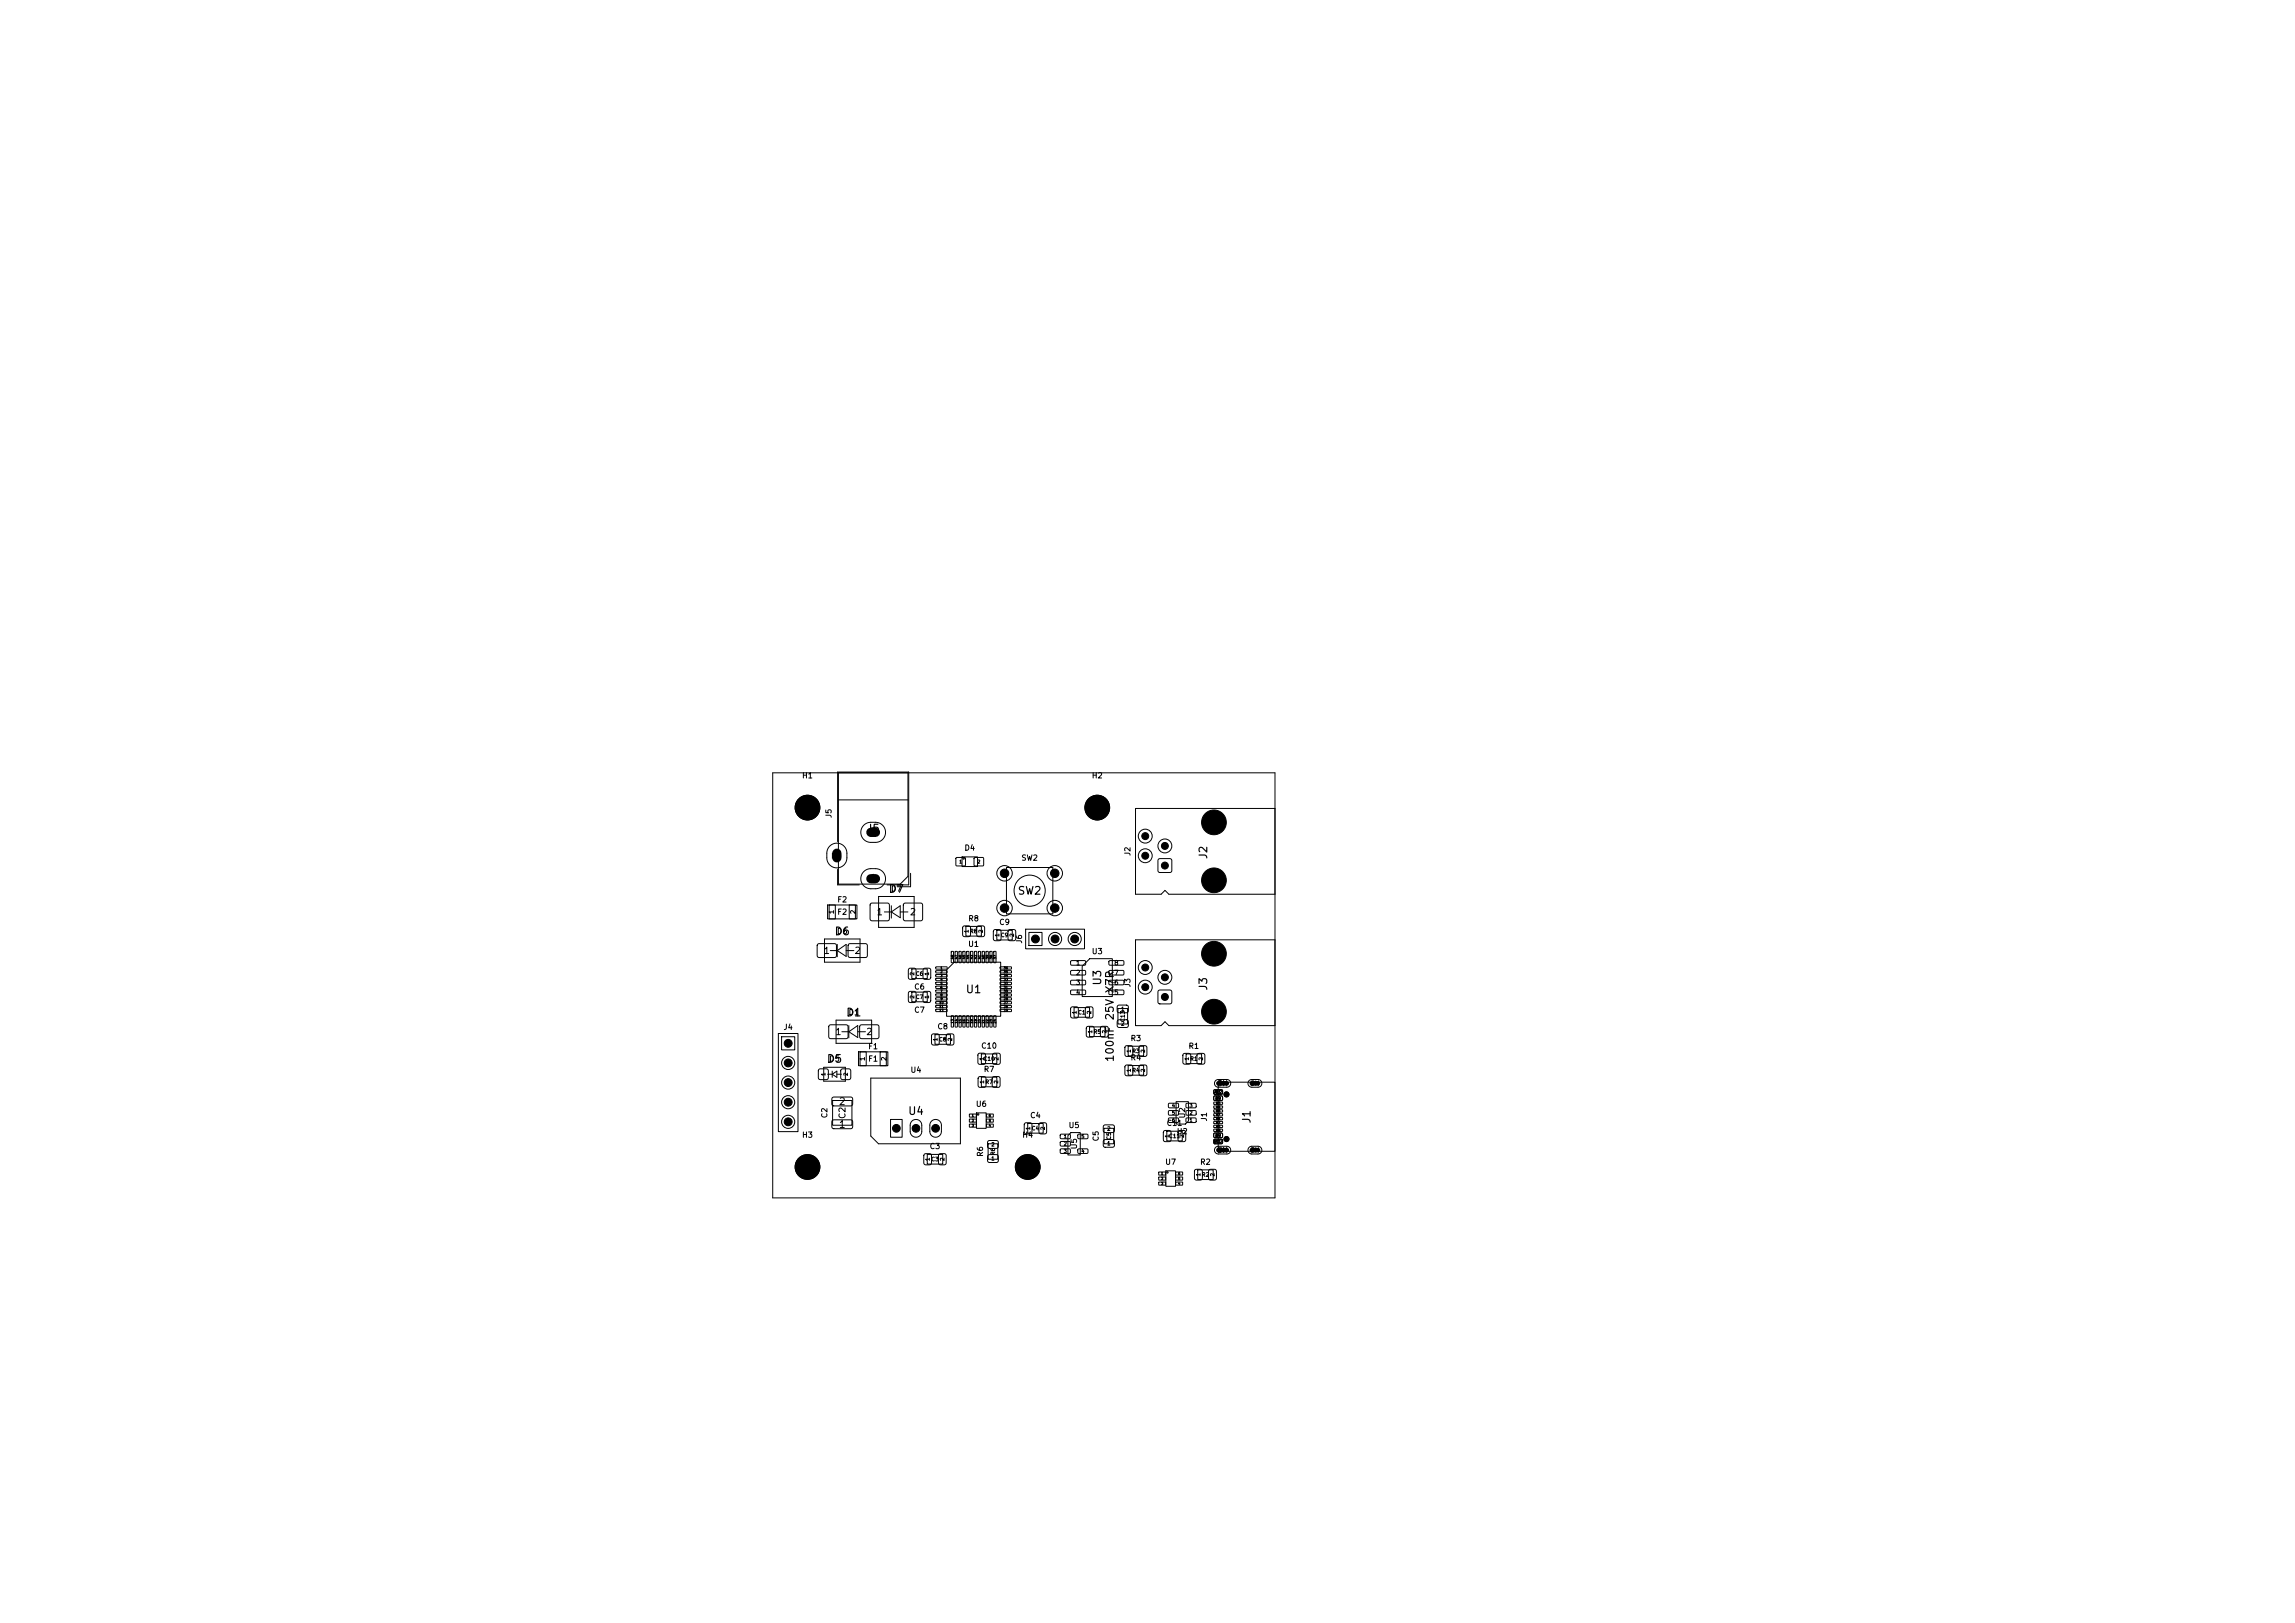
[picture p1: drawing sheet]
<svg xmlns="http://www.w3.org/2000/svg" width="297mm" height="210mm" viewBox="0 0 297 210" stroke-linecap="round" stroke-linejoin="round" font-family="sans-serif">
<defs><g id="words">
<g font-size="1.1">
<text x="109.1" y="111.3" transform="rotate(-90 109.1 111.3)">3</text>
<text x="112.4" y="108.5">2</text>
<text x="112.4" y="114.5">1</text>
</g>
<g font-size="1">
<text x="112" y="108">J5</text>
<text x="156.5" y="111.3" transform="rotate(-90 156.5 111.3)">J2</text>
<text x="114.9" y="115.8">D7</text>
<text x="131.6" y="116">SW2</text>
<text x="107.9" y="121.3">D6</text>
<text x="109.4" y="131.8">D1</text>
<text x="124.9" y="128.8">U1</text>
<text x="142.8" y="127.6" transform="rotate(-90 142.8 127.6)">U3</text>
<text x="156.5" y="128.3" transform="rotate(-90 156.5 128.3)">J3</text>
<text x="106.9" y="137.8">D5</text>
<text x="144.4" y="137.5" transform="rotate(-90 144.4 137.5)">100nF 25V X7R</text>
<text x="117.4" y="144.5">U4</text>
<text x="162.1" y="145.5" transform="rotate(-90 162.1 145.5)">J1</text>
</g>
<g font-size=".9">
<text x="108.5" y="143.2">2</text>
<text x="108.5" y="146.2">1</text>
</g>
<g font-size=".8">
<text x="113.4" y="118.6">1</text>
<text x="117.7" y="118.6">2</text>
<text x="106.5" y="123.6">1</text>
<text x="110.5" y="123.6">2</text>
<text x="108" y="134.1">1</text>
<text x="112" y="134.1">2</text>
<text x="109.6" y="144.9" transform="rotate(-90 109.6 144.9)">C2</text>
<text x="116.6" y="146.4" transform="rotate(-90 116.6 146.4)">1</text>
<text x="119.1" y="146.4" transform="rotate(-90 119.1 146.4)">2</text>
<text x="121.7" y="146.4" transform="rotate(-90 121.7 146.4)">3</text>
</g>
<g font-size=".7">
<text x="103.7" y="100.9">H1</text>
<text x="141.2" y="100.9">H2</text>
<text x="107.8" y="105.9" transform="rotate(-90 107.8 105.9)">J5</text>
<text x="124.7" y="110.2">D4</text>
<text x="129.6" y="113.5">1</text>
<text x="132.1" y="111.5">SW2</text>
<text x="136.1" y="113.5">1</text>
<text x="146.5" y="110.8" transform="rotate(-90 146.5 110.8)">J2</text>
<text x="108.3" y="116.9">F2</text>
<text x="108.3" y="118.5">F2</text>
<text x="125.2" y="119.4">R8</text>
<text x="129.2" y="119.9">C9</text>
<text x="129.6" y="118">2</text>
<text x="136.1" y="118">2</text>
<text x="125.2" y="122.7">U1</text>
<text x="132.4" y="122.2" transform="rotate(-90 132.4 122.2)">J6</text>
<text x="141.2" y="123.6">U3</text>
<text x="118.2" y="131.2">C7</text>
<text x="118.2" y="128.2">C6</text>
<text x="146.5" y="127.8" transform="rotate(-90 146.5 127.8)">J3</text>
<text x="101.3" y="133.4">J4</text>
<text x="112.3" y="135.9">F1</text>
<text x="112.3" y="137.5">F1</text>
<text x="121.2" y="133.4">C8</text>
<text x="126.9" y="135.9">C10</text>
<text x="146.2" y="134.9">R3</text>
<text x="146.2" y="137.4">R4</text>
<text x="153.7" y="135.9">R1</text>
<text x="117.8" y="139">U4</text>
<text x="126.2" y="143.4">U6</text>
<text x="127.2" y="138.9">R7</text>
<text x="157.4" y="140.7">SH</text>
<text x="103.7" y="147.4">H3</text>
<text x="107.2" y="144.8" transform="rotate(-90 107.2 144.8)">C2</text>
<text x="120.2" y="148.9">C3</text>
<text x="127.4" y="149.8" transform="rotate(-90 127.4 149.8)">R6</text>
<text x="132.2" y="147.4">H4</text>
<text x="133.2" y="144.9">C4</text>
<text x="138.2" y="146.1">U5</text>
<text x="139.5" y="148.8" transform="rotate(-90 139.5 148.8)">U5</text>
<text x="142.4" y="147.8" transform="rotate(-90 142.4 147.8)">C5</text>
<text x="150.9" y="145.9">C11</text>
<text x="152.2" y="146.9">U2</text>
<text x="153.5" y="144.8" transform="rotate(-90 153.5 144.8)">U2</text>
<text x="156.4" y="145.2" transform="rotate(-90 156.4 145.2)">J1</text>
<text x="157.4" y="149.4">SH</text>
<text x="150.7" y="150.9">U7</text>
<text x="155.2" y="150.9">R2</text>
</g>
<g font-size=".6">
<text x="147.9" y="111.2">2</text>
<text x="147.9" y="108.6">4</text>
<text x="150.4" y="112.5">1</text>
<text x="150.4" y="109.9">3</text>
<text x="108.1" y="118.3" transform="rotate(-90 108.1 118.3)">1</text>
<text x="110.9" y="118.3" transform="rotate(-90 110.9 118.3)">2</text>
<text x="133.7" y="121.9">1</text>
<text x="136.2" y="121.9">2</text>
<text x="138.8" y="121.9">3</text>
<text x="139.2" y="125.1">1</text>
<text x="144.1" y="125.1">8</text>
<text x="147.9" y="125.6">4</text>
<text x="139.2" y="126.3">2</text>
<text x="139.2" y="127.6">3</text>
<text x="139.2" y="128.9">4</text>
<text x="144.1" y="128.9">5</text>
<text x="144.1" y="127.6">6</text>
<text x="144.1" y="126.3">7</text>
<text x="147.9" y="128.2">2</text>
<text x="150.4" y="129.5">1</text>
<text x="150.4" y="126.9">3</text>
<text x="101.7" y="135.4">1</text>
<text x="101.7" y="138">2</text>
<text x="112.1" y="137.3" transform="rotate(-90 112.1 137.3)">1</text>
<text x="114.9" y="137.3" transform="rotate(-90 114.9 137.3)">2</text>
<text x="101.7" y="140.5">3</text>
<text x="101.7" y="143.1">4</text>
<text x="161.7" y="140.6">SH</text>
<text x="101.7" y="145.6">5</text>
<text x="161.7" y="149.3">SH</text>
</g>
<g font-size=".5">
<text x="125.4" y="120.8" transform="rotate(-90 125.4 120.8)">1</text>
<text x="125.5" y="120.9">R8</text>
<text x="127.3" y="120.8" transform="rotate(-90 127.3 120.8)">2</text>
<text x="129.4" y="121.3" transform="rotate(-90 129.4 121.3)">1</text>
<text x="129.5" y="121.4">C9</text>
<text x="131.3" y="121.3" transform="rotate(-90 131.3 121.3)">2</text>
<text x="118.4" y="129.3" transform="rotate(-90 118.4 129.3)">2</text>
<text x="118.4" y="126.3" transform="rotate(-90 118.4 126.3)">2</text>
<text x="118.5" y="129.4">C7</text>
<text x="118.5" y="126.4">C6</text>
<text x="120.3" y="129.3" transform="rotate(-90 120.3 129.3)">1</text>
<text x="120.3" y="126.3" transform="rotate(-90 120.3 126.3)">1</text>
<text x="139.4" y="131.3" transform="rotate(-90 139.4 131.3)">1</text>
<text x="139.5" y="131.4">C1</text>
<text x="141.3" y="131.3" transform="rotate(-90 141.3 131.3)">2</text>
<text x="145" y="130.9">1</text>
<text x="121.4" y="134.8" transform="rotate(-90 121.4 134.8)">1</text>
<text x="121.5" y="134.9">C8</text>
<text x="123.3" y="134.8" transform="rotate(-90 123.3 134.8)">2</text>
<text x="127.2" y="137.4">C10</text>
<text x="127.4" y="137.3" transform="rotate(-90 127.4 137.3)">1</text>
<text x="129.3" y="137.3" transform="rotate(-90 129.3 137.3)">2</text>
<text x="141.4" y="133.8" transform="rotate(-90 141.4 133.8)">1</text>
<text x="141.5" y="133.9">R5</text>
<text x="143.3" y="133.8" transform="rotate(-90 143.3 133.8)">2</text>
<text x="145" y="132.8">2</text>
<text x="145.7" y="132.3" transform="rotate(-90 145.7 132.3)">C13</text>
<text x="146.4" y="136.3" transform="rotate(-90 146.4 136.3)">1</text>
<text x="146.5" y="136.4">R3</text>
<text x="148.3" y="136.3" transform="rotate(-90 148.3 136.3)">2</text>
<text x="153.9" y="137.3" transform="rotate(-90 153.9 137.3)">1</text>
<text x="154" y="137.4">R1</text>
<text x="155.8" y="137.3" transform="rotate(-90 155.8 137.3)">2</text>
<text x="106.9" y="139.3" transform="rotate(-90 106.9 139.3)">1</text>
<text x="109.8" y="139.3" transform="rotate(-90 109.8 139.3)">2</text>
<text x="127.4" y="140.3" transform="rotate(-90 127.4 140.3)">1</text>
<text x="127.5" y="140.4">R7</text>
<text x="129.3" y="140.3" transform="rotate(-90 129.3 140.3)">2</text>
<text x="146.4" y="138.8" transform="rotate(-90 146.4 138.8)">1</text>
<text x="146.5" y="138.9">R4</text>
<text x="148.3" y="138.8" transform="rotate(-90 148.3 138.8)">2</text>
<text x="128.2" y="148.4">2</text>
<text x="128.9" y="149.5" transform="rotate(-90 128.9 149.5)">R6</text>
<text x="133.4" y="146.3" transform="rotate(-90 133.4 146.3)">1</text>
<text x="133.5" y="146.4">C4</text>
<text x="135.3" y="146.3" transform="rotate(-90 135.3 146.3)">2</text>
<text x="143.2" y="148.3">1</text>
<text x="143.2" y="146.4">2</text>
<text x="143.9" y="147.5" transform="rotate(-90 143.9 147.5)">C5</text>
<text x="151.2" y="147.4">C11</text>
<text x="151.4" y="147.3" transform="rotate(-90 151.4 147.3)">1</text>
<text x="153.3" y="147.3" transform="rotate(-90 153.3 147.3)">2</text>
<text x="120.4" y="150.3" transform="rotate(-90 120.4 150.3)">1</text>
<text x="120.5" y="150.4">C3</text>
<text x="122.3" y="150.3" transform="rotate(-90 122.3 150.3)">2</text>
<text x="128.2" y="150.3">1</text>
<text x="155.4" y="152.3" transform="rotate(-90 155.4 152.3)">1</text>
<text x="155.5" y="152.4">R2</text>
<text x="157.3" y="152.3" transform="rotate(-90 157.3 152.3)">2</text>
</g>
<g font-size=".4">
<text x="124.1" y="111.8">1</text>
<text x="126.4" y="111.8">2</text>
<text x="151.6" y="143.4">4</text>
<text x="153.9" y="143.4">3</text>
<text x="157.1" y="141.6">A12</text>
<text x="157.2" y="141.6">B1</text>
<text x="157.2" y="142.4">B4</text>
<text x="157.3" y="142.4">A9</text>
<text x="137.6" y="147.4">1</text>
<text x="137.6" y="148.3">2</text>
<text x="137.6" y="149.3">3</text>
<text x="139.9" y="149.3">4</text>
<text x="139.9" y="147.4">5</text>
<text x="151.6" y="144.3">5</text>
<text x="151.6" y="145.3">6</text>
<text x="153.9" y="145.3">1</text>
<text x="153.9" y="144.3">2</text>
<text x="157" y="148">B12</text>
<text x="157.2" y="147.2">B9</text>
<text x="157.3" y="148">A1</text>
<text x="157.3" y="147.2">A4</text>
</g>
<g font-size=".3">
<text x="121.7" y="125.5">1</text>
<text x="121.7" y="126">2</text>
<text x="123.5" y="124.2" transform="rotate(-90 123.5 124.2)">48</text>
<text x="124" y="124.2" transform="rotate(-90 124 124.2)">47</text>
<text x="124.5" y="124.2" transform="rotate(-90 124.5 124.2)">46</text>
<text x="125" y="124.2" transform="rotate(-90 125 124.2)">45</text>
<text x="125.5" y="124.2" transform="rotate(-90 125.5 124.2)">44</text>
<text x="126" y="124.2" transform="rotate(-90 126 124.2)">43</text>
<text x="126.5" y="124.2" transform="rotate(-90 126.5 124.2)">42</text>
<text x="127" y="124.2" transform="rotate(-90 127 124.2)">41</text>
<text x="127.5" y="124.2" transform="rotate(-90 127.5 124.2)">40</text>
<text x="128" y="124.2" transform="rotate(-90 128 124.2)">39</text>
<text x="128.5" y="124.2" transform="rotate(-90 128.5 124.2)">38</text>
<text x="129" y="124.2" transform="rotate(-90 129 124.2)">37</text>
<text x="129.8" y="126">35</text>
<text x="129.8" y="125.5">36</text>
<text x="121.5" y="130">10</text>
<text x="121.5" y="130.5">11</text>
<text x="121.5" y="131">12</text>
<text x="121.7" y="126.5">3</text>
<text x="121.7" y="127">4</text>
<text x="121.7" y="127.5">5</text>
<text x="121.7" y="128">6</text>
<text x="121.7" y="128.5">7</text>
<text x="121.7" y="129">8</text>
<text x="121.7" y="129.5">9</text>
<text x="129.8" y="131">25</text>
<text x="129.8" y="130.5">26</text>
<text x="129.8" y="130">27</text>
<text x="129.8" y="129.5">28</text>
<text x="129.8" y="129">29</text>
<text x="129.8" y="128.5">30</text>
<text x="129.8" y="128">31</text>
<text x="129.8" y="127.5">32</text>
<text x="129.8" y="127">33</text>
<text x="129.8" y="126.5">34</text>
<text x="123.5" y="132.5" transform="rotate(-90 123.5 132.5)">13</text>
<text x="124" y="132.5" transform="rotate(-90 124 132.5)">14</text>
<text x="124.5" y="132.5" transform="rotate(-90 124.5 132.5)">15</text>
<text x="125" y="132.5" transform="rotate(-90 125 132.5)">16</text>
<text x="125.5" y="132.5" transform="rotate(-90 125.5 132.5)">17</text>
<text x="126" y="132.5" transform="rotate(-90 126 132.5)">18</text>
<text x="126.5" y="132.5" transform="rotate(-90 126.5 132.5)">19</text>
<text x="127" y="132.5" transform="rotate(-90 127 132.5)">20</text>
<text x="127.5" y="132.5" transform="rotate(-90 127.5 132.5)">21</text>
<text x="128" y="132.5" transform="rotate(-90 128 132.5)">22</text>
<text x="128.5" y="132.5" transform="rotate(-90 128.5 132.5)">23</text>
<text x="129" y="132.5" transform="rotate(-90 129 132.5)">24</text>
<text x="157.3" y="143">B5</text>
<text x="157.3" y="144">B6</text>
<text x="157.3" y="143.5">A8</text>
<text x="125.7" y="144.6">1</text>
<text x="125.7" y="145.2">2</text>
<text x="125.7" y="145.9">3</text>
<text x="127.9" y="145.9">4</text>
<text x="127.9" y="145.2">5</text>
<text x="127.9" y="144.6">6</text>
<text x="157.3" y="145.5">B7</text>
<text x="157.3" y="146.5">B8</text>
<text x="157.3" y="146">A5</text>
<text x="157.3" y="145">A6</text>
<text x="157.3" y="144.5">A7</text>
<text x="150.2" y="152.1">1</text>
<text x="150.2" y="152.7">2</text>
<text x="150.2" y="153.4">3</text>
<text x="152.4" y="153.4">4</text>
<text x="152.4" y="152.7">5</text>
<text x="152.4" y="152.1">6</text>
</g>
</g></defs>
<g fill="none" stroke="#000" stroke-width=".13">
<path d="M100 100h65v55h-65zM107.1 117.1h1v1.8h-1zM107.3 117.1h3.4v1.8h-3.4zM107.4 109.5a1.3 1.3 0 0 1 1.4-.3 1.3 1.3 0 0 1 .8 1.2v.6a1.3 1.3 0 0 1-1.3 1.3 1.3 1.3 0 0 1-1.3-1.3v-.9zM108.4 108.9v-9h9.2v14.6h-2.8M108.4 112.5v2h2.8M108.5 100v14.4h8l1-1v-13.4M108.5 103.5h9M109.9 117.1h1v1.8h-1zM111.8 112.8l.6-.4h.9a1.3 1.3 0 0 1 1.3 1.3 1.3 1.3 0 0 1-1.3 1.3h-.6a1.3 1.3 0 0 1-1.2-.8 1.3 1.3 0 0 1 .3-1.4zM111.8 106.8l.6-.4h.9a1.3 1.3 0 0 1 1.3 1.3 1.3 1.3 0 0 1-1.3 1.3h-.6a1.3 1.3 0 0 1-1.2-.8 1.3 1.3 0 0 1 .3-1.4zM112.7 116.9l.1-.1h2l.2 .1 .1 .2v1.8l-.1 .2h-.2h-2h-.1l-.1-.2v-1.8z"/>
<path d="M113.7 116h4.6v4h-4.6zM114.4 118h1M115.4 117.2v1.6M115.4 118l1.1-.8v1.6zM116.5 118h1M117 116.9l.1-.1h2l.2 .1 .1 .2v1.8l-.1 .2h-.2h-2h-.1l-.1-.2v-1.8zM117.8 113v1.7h-1.7M123.7 111h1.2v1h-1.2zM124.5 110.9h2v1.2h-2zM124.6 119.9l.8-.1 .2 .2v.9l-.2 .3h-.6l-.2-.2v-.9zM125 119.9h2v1.2h-2zM126.1 111h1.2v1h-1.2z"/>
<path d="M126.5 119.9l.7-.1 .2 .2v.9l-.1 .3h-.7l-.2-.2v-.9zM130.2 112.3h6v6h-6zM149.9 111.2l.2-.1 1.5 .1v.2v1.4l-.2 .1-1.5-.1v-.1zM165 104.6h-18v11.1h3.3l.5-.5 .5 .5h13.7M100.7 133.7h2.6v12.7h-2.6zM101.1 134.2h1.7v1.7h-1.7zM105.8 122.2l.2-.1h2l.2 .1v.2v1.4l-.2 .1h-2l-.2-.1v-.1zM106 138.4l.1-.1 1 .1 .1 .1-.1 1.1-.1 .1-1-.1-.1-.1zM106.6 138.1h2.8v1.8h-2.8zM106.7 121.5h4.6v3h-4.6zM107.1 139h.6M107.3 132.7l.2-.1h2l.2 .1 .1 .1-.1 1.5-.2 .1h-2l-.2-.1-.1-.1z"/>
<path d="M107.4 123h1M107.7 138.6v.8M107.7 139l.6-.4v.8zM108.2 132h4.6v3h-4.6zM108.3 139h.6M108.4 122.2v1.6M108.4 123l1.1-.8v1.6zM108.9 138.4l.2-.1 .9 .1 .1 .1-.1 1.1-.2 .1-.9-.1-.1-.1zM108.9 133.5h1M109.5 123h1M109.8 122.2l.2-.1h2l.2 .1v.2v1.4l-.2 .1h-2l-.2-.1v-.1zM109.9 132.7v1.6"/>
<path d="M109.9 133.5l1.1-.8v1.6zM111 133.5h1M111.1 136.1h1v1.8h-1zM111.3 136.1h3.4v1.8h-3.4zM111.3 132.7l.2-.1h2l.2 .1 .1 .1-.1 1.5-.2 .1h-2l-.2-.1-.1-.1zM112.7 139.5h11.6v8.5h-10.6l-1-1zM113.9 136.1h1v1.8h-1zM117.6 128.3h.7l.2 .1v1.1l-.1 .2h-.6l-.2-.1-.1-1.1zM117.6 125.3h.7l.2 .1v1.1l-.1 .2h-.6l-.2-.1-.1-1.1zM118 128.4h2v1.2h-2zM118 125.4h2v1.2h-2zM119.5 128.3h.7l.2 .1 .1 1.1-.2 .2h-.6l-.2-.1v-1.1z"/>
<path d="M119.5 125.3h.7l.2 .1 .1 1.1-.2 .2h-.6l-.2-.1v-1.1zM120.6 133.8h.7l.2 .1v1.1l-.1 .2h-.6l-.2-.1-.1-1.1zM121 133.9h2v1.2h-2zM121.1 125.1h1.4l.1 .2-.1 .1h-1.3zM121.1 125.6h1.4l.1 .2-.1 .1h-1.3zM121.1 126.1h1.4l.1 .2-.1 .1h-1.3zM121.1 126.6h1.4l.1 .2-.1 .1h-1.3zM121.1 127.1h1.4l.1 .2-.1 .1h-1.3zM121.1 127.6h1.4l.1 .2-.1 .1h-1.3zM121.1 128.1h1.4l.1 .2-.1 .1h-1.3zM121.1 128.6h1.4l.1 .2-.1 .1h-1.3zM121.1 129.1h1.4l.1 .2-.1 .1h-1.3z"/>
<path d="M121.1 129.6h1.4l.1 .2-.1 .1h-1.3zM121.1 130.1h1.4l.1 .2-.1 .1h-1.3zM121.1 130.6h1.4l.1 .2-.1 .1h-1.3zM122.5 133.8h.7l.2 .1 .1 1.1-.2 .2h-.6l-.2-.1v-1.1zM123.1 131.4l.3 .1v1.3l-.1 .1-.2-.1zM123.1 123.1l.3 .1v1.3l-.1 .1-.2-.1zM123.5 124.5h6v7h-7v-6zM123.6 131.4l.3 .1v1.3l-.1 .1-.2-.1zM123.6 123.1l.3 .1v1.3l-.1 .1-.2-.1zM124.1 131.4l.3 .1v1.3l-.1 .1-.2-.1zM124.1 123.1l.3 .1v1.3l-.1 .1-.2-.1zM124.6 131.4l.3 .1v1.3l-.1 .1-.2-.1z"/>
<path d="M124.6 123.1l.3 .1v1.3l-.1 .1-.2-.1zM125.1 131.4l.3 .1v1.3l-.1 .1-.2-.1zM125.1 123.1l.3 .1v1.3l-.1 .1-.2-.1zM125.6 131.4l.3 .1v1.3l-.1 .1-.2-.1zM125.6 123.1l.3 .1v1.3l-.1 .1-.2-.1zM126.1 131.4l.3 .1v1.3l-.1 .1-.2-.1zM126.1 123.1l.3 .1v1.3l-.1 .1-.2-.1zM126.6 131.4l.3 .1v1.3l-.1 .1-.2-.1zM126.6 123.1l.3 .1v1.3l-.1 .1-.2-.1zM126.6 136.3h.7l.2 .1v1.1l-.1 .2h-.6l-.2-.1-.1-1.1zM126.6 139.4l.8-.1 .2 .2v1l-.2 .2h-.6l-.2-.2v-1zM127 136.4h2v1.2h-2z"/>
<path d="M127 139.4h2v1.2h-2zM127.1 131.4l.3 .1v1.3l-.1 .1-.2-.1zM127.1 123.1l.3 .1v1.3l-.1 .1-.2-.1zM127.6 131.4l.3 .1v1.3l-.1 .1-.2-.1zM127.6 123.1l.3 .1v1.3l-.1 .1-.2-.1zM128.1 131.4l.3 .1v1.3l-.1 .1-.2-.1zM128.1 123.1l.3 .1v1.3l-.1 .1-.2-.1zM128.5 139.4l.7-.1 .2 .2v1l-.1 .2h-.7l-.2-.2v-1zM128.5 136.3h.7l.2 .1 .1 1.1-.2 .2h-.6l-.2-.1v-1.1zM128.6 131.4l.3 .1v1.3l-.1 .1-.2-.1zM128.6 123.1l.3 .1v1.3l-.1 .1-.2-.1zM128.6 120.3h.7l.2 .1v1.1l-.1 .2h-.6l-.2-.1-.1-1.1z"/>
<path d="M129 120.4h2v1.2h-2zM129.4 130.6h1.4l.1 .2-.1 .1h-1.3zM129.4 130.1h1.4l.1 .2-.1 .1h-1.3zM129.4 129.6h1.4l.1 .2-.1 .1h-1.3zM129.4 129.1h1.4l.1 .2-.1 .1h-1.3zM129.4 128.6h1.4l.1 .2-.1 .1h-1.3zM129.4 128.1h1.4l.1 .2-.1 .1h-1.3zM129.4 127.6h1.4l.1 .2-.1 .1h-1.3zM129.4 127.1h1.4l.1 .2-.1 .1h-1.3zM129.4 126.6h1.4l.1 .2-.1 .1h-1.3zM129.4 126.1h1.4l.1 .2-.1 .1h-1.3zM129.4 125.6h1.4l.1 .2-.1 .1h-1.3z"/>
<path d="M129.4 125.1h1.4l.1 .2-.1 .1h-1.3zM130.5 120.3h.7l.2 .1 .1 1.1-.2 .2h-.6l-.2-.1v-1.1zM132.7 120.2h7.6v2.6h-7.6zM133.2 120.7h1.7v1.7h-1.7zM138.6 124.3h1.8l.1 .1v.4l-.2 .1h-1.7l-.1-.2zM138.6 125.6h1.8l.1 .1v.4l-.2 .1h-1.7l-.1-.2zM138.6 126.9l1.8-.1 .1 .2v.3l-.2 .1h-1.7l-.1-.1zM138.6 128.1h1.8l.1 .2v.3l-.2 .1h-1.7l-.1-.1zM138.6 130.3h.7l.2 .1v1.1l-.1 .2h-.6l-.2-.1-.1-1.1zM139 130.4h2v1.2h-2zM140.1 125l.9-.9h2.9v4.8h-3.8zM140.5 130.3h.7l.2 .1 .1 1.1-.2 .2h-.6l-.2-.1v-1.1z"/>
<path d="M140.6 132.9l.7-.1 .3 .2v.9l-.2 .3h-.6l-.2-.2v-.9zM141 132.9h2v1.2h-2zM142.5 132.9l.7-.1 .2 .2v.9l-.1 .3h-.7l-.2-.2v-.9zM143.5 128.1h1.9l.1 .2-.1 .3-.1 .1h-1.7l-.1-.1zM143.5 126.9l1.9-.1 .1 .2-.1 .3-.1 .1h-1.7l-.1-.1zM143.5 125.6h1.9l.1 .1-.1 .4-.1 .1h-1.7l-.1-.2zM143.5 124.3h1.9l.1 .1-.1 .4-.1 .1h-1.7l-.1-.2zM144.6 130.1h.2h1.1l.1 .2v.6l-.2 .2-1.1-.1-.1-.2zM144.6 132l.2-.1 1.1 .1 .1 .2v.6l-.2 .1h-1.1l-.1-.2zM144.7 130.5h1.2v2h-1.2zM145.6 135.4l.7-.1 .3 .2v1l-.2 .2h-.6l-.2-.2v-1zM145.6 137.9l.7-.1 .3 .2v.9l-.2 .3h-.6l-.2-.2v-.9z"/>
<path d="M146 135.4h2v1.2h-2zM146 137.9h2v1.2h-2zM147.5 135.4l.7-.1 .2 .2v1l-.1 .2h-.7l-.2-.2v-1zM147.5 137.9l.7-.1 .2 .2v.9l-.1 .3h-.7l-.2-.2v-.9zM149.9 128.2l.2-.1 1.5 .1v.2v1.4l-.2 .1-1.5-.1v-.2zM153.1 136.4l.8-.1 .2 .2v1l-.2 .2h-.6l-.2-.2v-1zM153.5 136.4h2v1.2h-2zM155 136.4l.7-.1 .2 .2v1l-.1 .2h-.6l-.3-.2v-1zM157.3 139.8l.3-.1h1.2a.5 .5 0 0 1 .5 .5 .5 .5 0 0 1-.5 .5h-1.1a.5 .5 0 0 1-.5-.3 .5 .5 0 0 1 .1-.6zM161.6 139.8l.4-.1h.8a.5 .5 0 0 1 .5 .5 .5 .5 0 0 1-.5 .5h-.8a.5 .5 0 0 1-.5-.3 .5 .5 0 0 1 .1-.6zM165 121.6h-18v11.1h3.3l.5-.5 .5 .5h13.7M107.7 145l.2-.1h2.3l.2 .3-.1 .7-.2 .2-2.3-.1-.1-.2z"/>
<path d="M107.7 142l.2-.1 2.3 .1 .2 .2-.1 .7-.2 .2h-2.3l-.1-.2zM107.8 142.4h2.4v3.2h-2.4zM115.2 144.9h1.6v2.3h-1.6zM118 145.1a.75 .75 0 0 1 .8-.2 .75 .75 0 0 1 .5 .7v.8a.75 .75 0 0 1-.8 .8 .75 .75 0 0 1-.7-.8v-.9zM119.6 149.3h.7l.2 .1v1.1l-.1 .2h-.6l-.2-.1-.1-1.1zM120 149.4h2v1.2h-2zM120.5 145.1a.75 .75 0 0 1 .9-.2 .75 .75 0 0 1 .4 .7v.8a.75 .75 0 0 1-.7 .8 .75 .75 0 0 1-.8-.8v-.9zM121.5 149.3h.7l.2 .1 .1 1.1-.2 .2h-.6l-.2-.1v-1.1zM125.5 144.2h.8v.3h-.8zM125.5 144.8h.8v.4h-.8zM125.5 145.5h.8v.3h-.8zM126.4 144h1.2v2h-1.2z"/>
<path d="M127.7 145.5h.8v.3h-.8zM127.7 144.8h.8v.4h-.8zM127.7 144.2h.8v.3h-.8zM127.9 149.5l.2-.1h.9l.2 .2v.7l-.3 .1h-.9l-.2-.2zM127.9 147.6h.2h.9l.2 .2v.6l-.3 .2h-.9l-.2-.3zM127.9 148h1.2v2h-1.2zM132.6 145.3h.7l.2 .1v1.1l-.1 .2h-.6l-.2-.1-.1-1.1zM133 145.4h2v1.2h-2zM134.5 145.3h.7l.2 .1 .1 1.1-.2 .2h-.6l-.2-.1v-1.1zM137.2 146.8h1.2l.1 .1v.4h-.1h-1.1l-.1-.1zM137.2 147.7h1.2l.1 .2v.3l-.1 .1h-1.1l-.1-.1zM137.2 148.7h1.2l.1 .1v.4h-.1h-1.1l-.1-.1z"/>
<path d="M138.2 146.9l.4-.3h1.2v2.9h-1.6zM139.5 148.7h1.2l.1 .1v.4h-.2h-1l-.1-.1zM139.5 146.8h1.2l.1 .1v.4h-.2h-1l-.1-.1zM142.8 147.5h.2h1.1l.1 .2v.6l-.2 .2-1.1-.1-.1-.2zM142.8 145.6l.2-.1 1.1 .1 .1 .2v.6l-.2 .2-1.1-.1-.1-.2zM142.9 146h1.2v2h-1.2zM150 151.7h.8v.3h-.8zM150 152.3h.8v.4h-.8zM150 153h.8v.3h-.8zM150.6 146.3h.7l.2 .1 .1 1.1-.2 .2h-.6l-.2-.1v-1.1zM150.9 151.5h1.2v2h-1.2zM151 146.4h2v1.2h-2z"/>
<path d="M151.2 142.8h1.2l.1 .1v.4h-.1h-1.1l-.1-.1zM151.2 143.7h1.2l.1 .2v.3l-.1 .1h-1.1l-.1-.1zM151.2 144.7h1.2l.1 .1v.4h-.1h-1.1l-.1-.1zM152.2 153h.8v.3h-.8zM152.2 152.3h.8v.4h-.8zM152.2 151.7h.8v.3h-.8zM152.2 142.5h1.6v2.6l-.4 .4h-1.2zM152.5 146.3h.7l.2 .1 .1 1.1-.2 .2h-.6l-.2-.1v-1.1zM153.5 144.7h1.2l.1 .1v.4h-.2h-1l-.1-.1zM153.5 143.7h1.2l.1 .2v.3l-.2 .1h-1l-.1-.1zM153.5 142.8h1.2l.1 .1v.4h-.2h-1l-.1-.1zM154.6 151.4l.7-.1 .3 .2v1l-.2 .2h-.6l-.2-.2v-.9z"/>
<path d="M155 151.4h2v1.2h-2zM156.5 151.4l.7-.1 .2 .2v1l-.1 .2h-.7l-.2-.2v-.9zM157.1 145.6h1l.1 .2-.1 .1h-1zM157.1 144.6h1l.1 .2-.1 .1h-1zM157.1 144.1h1l.1 .2-.1 .1h-1zM157.1 143.1h1l.1 .2-.1 .1h-1zM157.1 142.6h1l.1 .2-.1 .1h-1zM157.1 143.6h1l.1 .2-.1 .1h-1zM157.1 145.1h1l.1 .2-.1 .1h-1zM157.1 146.1h1l.1 .2-.1 .1h-1zM157.1 147.4h1l.1 .2v.3l-.1 .1h-.9l-.1-.1zM157.1 146.6h1l.1 .2v.3l-.1 .1h-.9l-.1-.1z"/>
<path d="M157.1 141.8h1l.1 .1v.4l-.1 .1h-.9l-.1-.2zM157.1 141h1l.1 .2v.3l-.1 .1h-.9l-.1-.1zM157.3 148.5l.3-.2h1.2a.5 .5 0 0 1 .5 .5 .5 .5 0 0 1-.5 .5h-1.1a.5 .5 0 0 1-.5-.3 .5 .5 0 0 1 .1-.5zM157.6 140h7.4v9h-7.4zM161.6 148.5l.4-.2h.8a.5 .5 0 0 1 .5 .5 .5 .5 0 0 1-.5 .5h-.8a.5 .5 0 0 1-.5-.3 .5 .5 0 0 1 .1-.5z"/>
<circle cx="104.5" cy="104.5" r="1.6"/>
<circle cx="124.7" cy="111.1" r=".1"/>
<circle cx="130" cy="113" r="1"/>
<circle cx="130" cy="117.5" r="1"/>
<circle cx="133.2" cy="115.2" r="2.02"/>
<circle cx="136.5" cy="113" r="1"/>
<circle cx="136.5" cy="117.5" r="1"/>
<circle cx="142" cy="104.5" r="1.6"/>
<circle cx="148.2" cy="110.7" r=".9"/>
<circle cx="148.2" cy="108.2" r=".9"/>
<circle cx="150.7" cy="109.5" r=".9"/>
<circle cx="102" cy="137.5" r=".85"/>
<circle cx="136.5" cy="121.5" r=".85"/>
<circle cx="139.1" cy="121.5" r=".85"/>
<circle cx="148.2" cy="125.2" r=".9"/>
<circle cx="148.2" cy="127.7" r=".9"/>
<circle cx="150.7" cy="126.5" r=".9"/>
<circle cx="102" cy="140.1" r=".85"/>
<circle cx="102" cy="145.2" r=".85"/>
<circle cx="102" cy="142.6" r=".85"/>
<circle cx="104.5" cy="151" r="1.6"/>
<circle cx="126.6" cy="144.2" r=".1"/>
<circle cx="133" cy="151" r="1.6"/>
<circle cx="151.1" cy="151.7" r=".1"/>
<circle cx="158.7" cy="141.6" r=".33"/>
<circle cx="158.7" cy="147.4" r=".33"/>
</g>
<g fill="#000" stroke="#000" stroke-width=".13">
<circle cx="104.5" cy="104.5" r="1.6"/>
<circle cx="130" cy="113" r=".55"/>
<circle cx="130" cy="117.5" r=".55"/>
<circle cx="136.5" cy="113" r=".55"/>
<circle cx="136.5" cy="117.5" r=".55"/>
<circle cx="142" cy="104.5" r="1.6"/>
<circle cx="148.2" cy="110.7" r=".45"/>
<circle cx="148.2" cy="108.2" r=".45"/>
<circle cx="150.7" cy="112" r=".45"/>
<circle cx="150.7" cy="109.5" r=".45"/>
<circle cx="157.1" cy="106.4" r="1.6"/>
<circle cx="157.1" cy="113.9" r="1.6"/>
<circle cx="102" cy="135" r=".51"/>
<circle cx="102" cy="137.5" r=".51"/>
<circle cx="134" cy="121.5" r=".51"/>
<circle cx="136.5" cy="121.5" r=".51"/>
<circle cx="139.1" cy="121.5" r=".51"/>
<circle cx="148.2" cy="127.7" r=".45"/>
<circle cx="148.2" cy="125.2" r=".45"/>
<circle cx="150.8" cy="126.5" r=".45"/>
<circle cx="150.8" cy="129" r=".45"/>
<circle cx="157.1" cy="123.4" r="1.6"/>
<circle cx="157.1" cy="130.9" r="1.6"/>
<circle cx="102" cy="140.1" r=".51"/>
<circle cx="102" cy="145.2" r=".51"/>
<circle cx="102" cy="142.6" r=".51"/>
<circle cx="104.5" cy="151" r="1.6"/>
<circle cx="116" cy="146" r=".5"/>
<circle cx="118.5" cy="146" r=".5"/>
<circle cx="121.1" cy="146" r=".5"/>
<circle cx="133" cy="151" r="1.6"/>
<circle cx="158.7" cy="141.6" r=".33"/>
<circle cx="158.7" cy="147.4" r=".33"/>
</g>
<path d="M157.7 148.8h1.1M157.7 140.2h1.1M162 148.8h.8M162 140.2h.8" fill="none" stroke="#000" stroke-width=".6"/>
<path d="M108.3 110.4v.6M112.7 113.7h.6M112.7 107.7h.6" fill="none" stroke="#000" stroke-width="1.2"/>
<use href="#words"/>
</svg>
